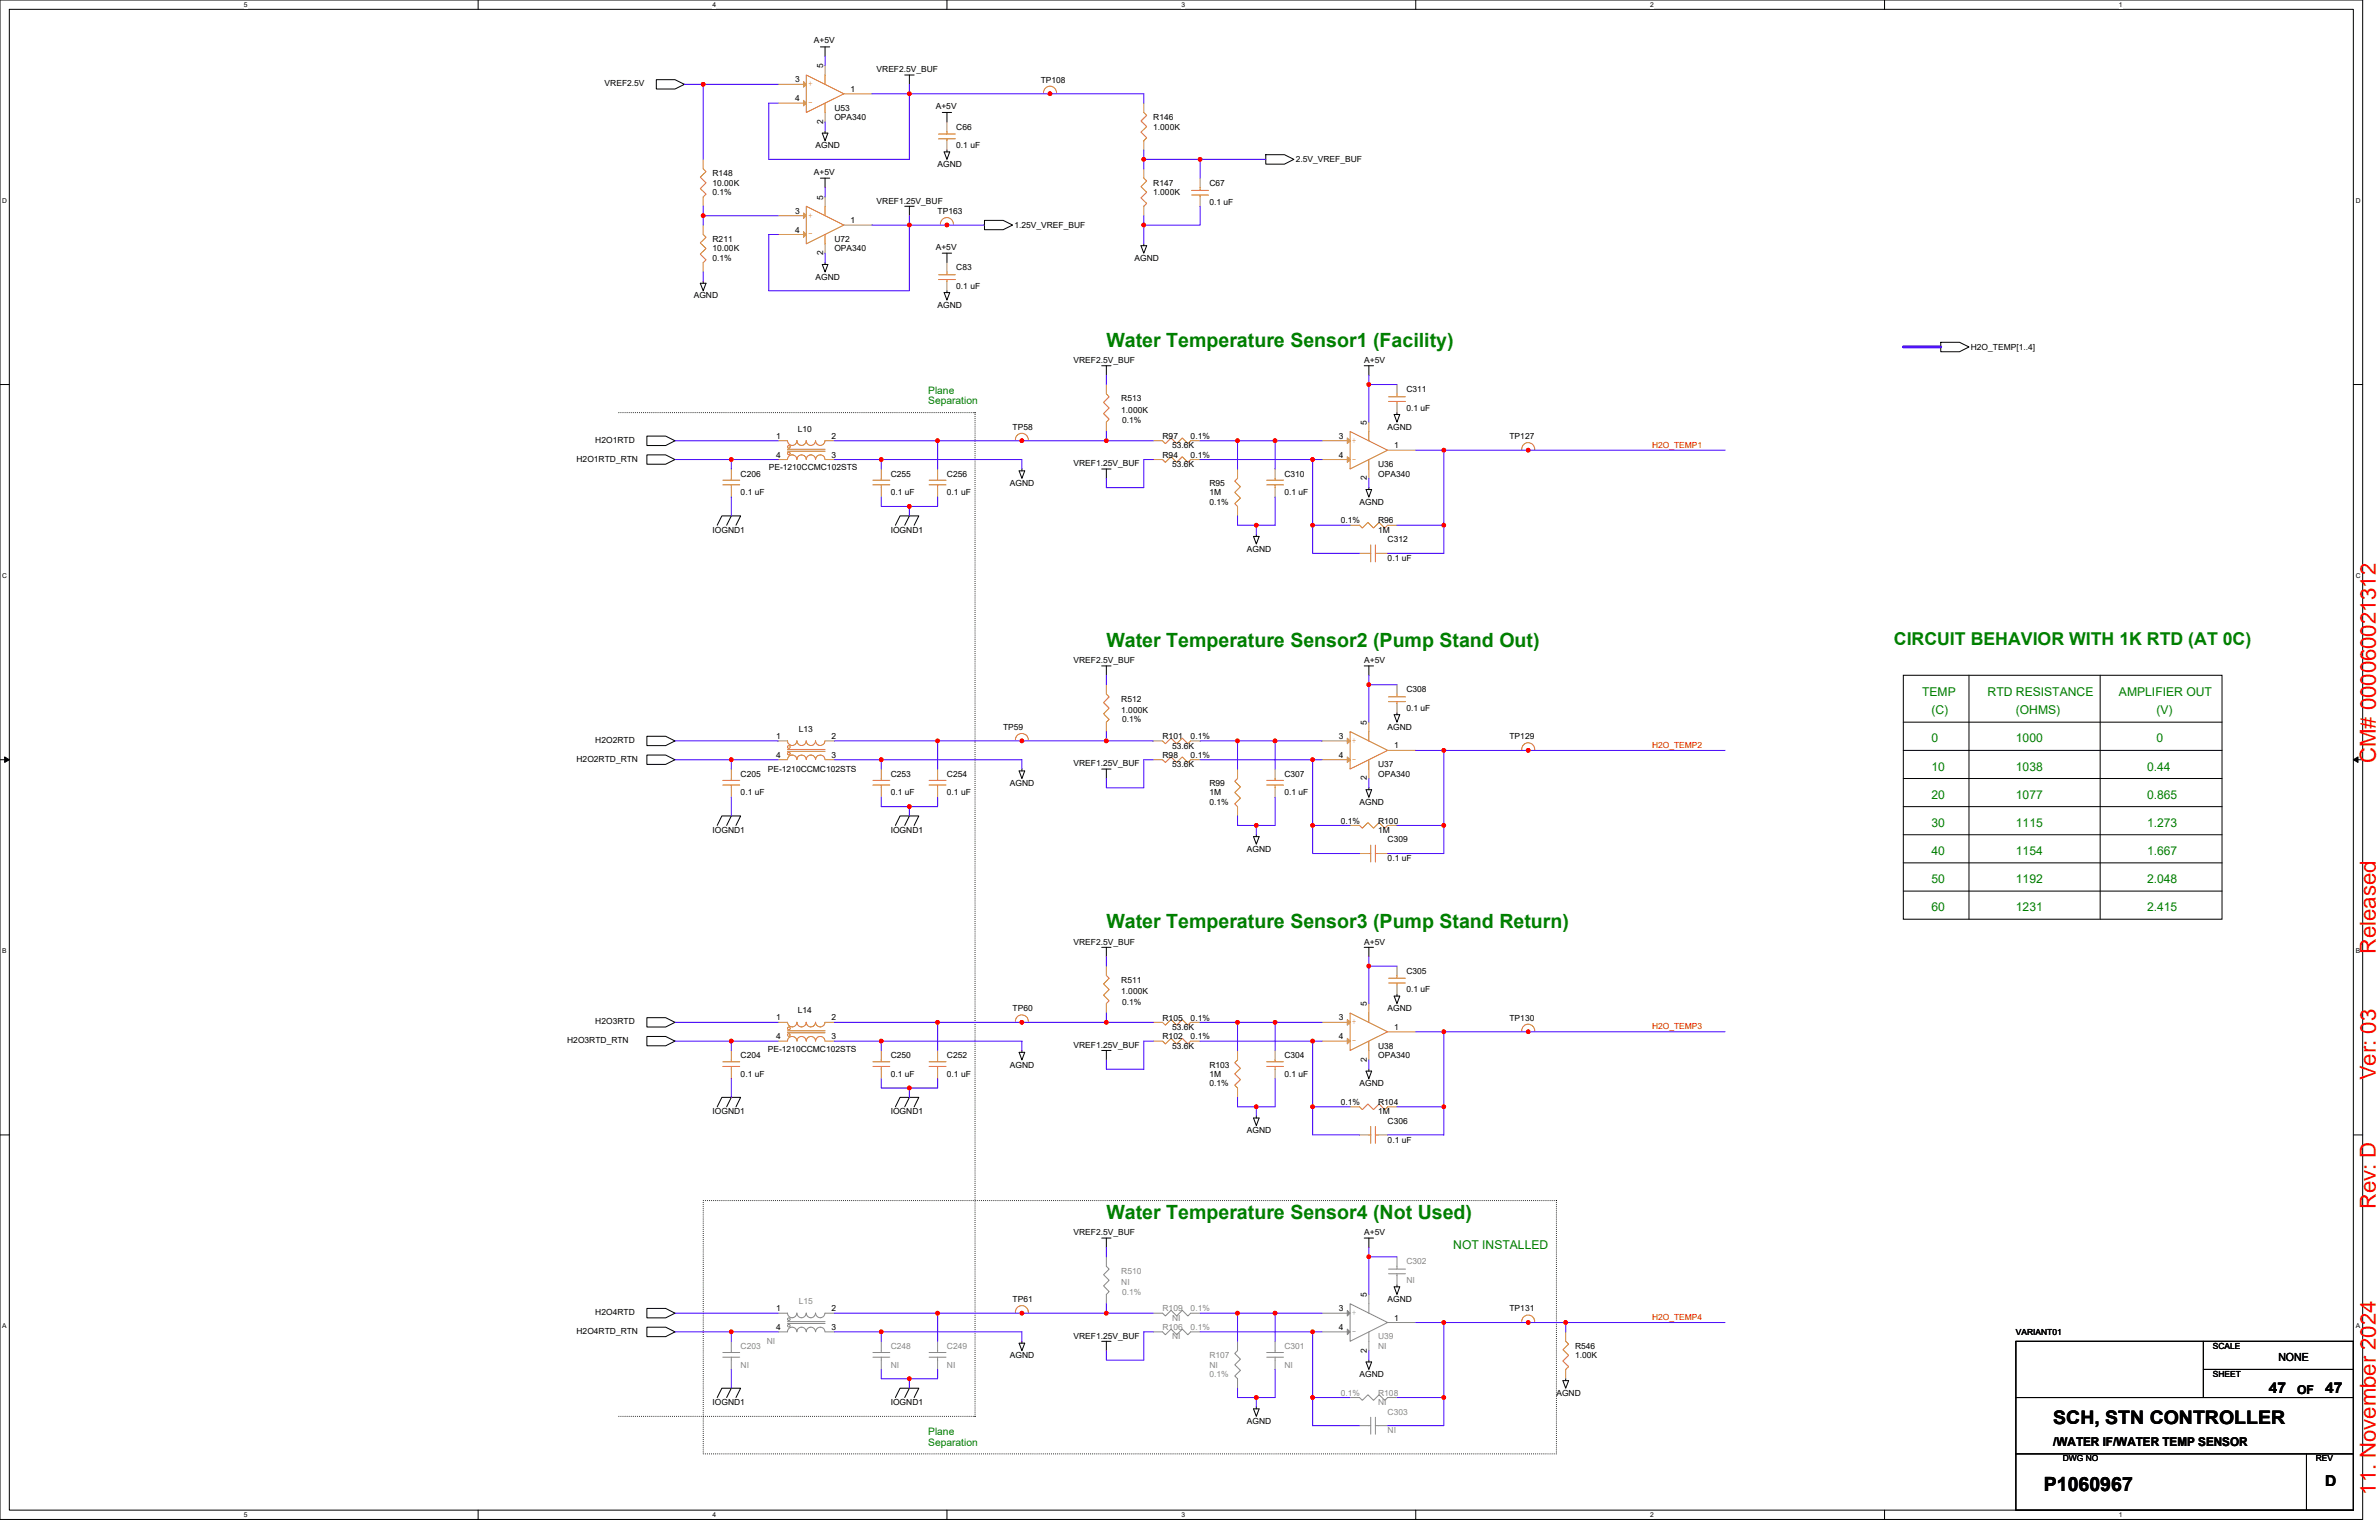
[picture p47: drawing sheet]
<svg xmlns="http://www.w3.org/2000/svg" width="432mm" height="279mm" viewBox="0 0 432 279" stroke-linecap="round" stroke-linejoin="round" font-family="sans-serif">
<defs><g id="words">
<g font-size="4" fill="#f00">
<text x="431.2" y="138.4" transform="rotate(-90 431.2 138.4)">CM# 000060021312</text>
<text x="431.2" y="173.1" transform="rotate(-90 431.2 173.1)">Released</text>
<text x="431.2" y="196" transform="rotate(-90 431.2 196)">Ver: 03</text>
<text x="431.2" y="219.3" transform="rotate(-90 431.2 219.3)">Rev: D</text>
<text x="431.2" y="271.2" transform="rotate(-90 431.2 271.2)">11. November 2024</text>
</g>
<g font-size="3.6" fill="#008000">
<text x="200.8" y="62.9">Water Temperature Sensor1 (Facility)</text>
<text x="200.8" y="117.3">Water Temperature Sensor2 (Pump Stand Out)</text>
<text x="200.8" y="168.4">Water Temperature Sensor3 (Pump Stand Return)</text>
<text x="200.8" y="221.1">Water Temperature Sensor4 (Not Used)</text>
</g>
<text font-size="3.6" x="371" y="270.5">P1060967</text>
<text font-size="3.4" x="372.7" y="258.4">SCH, STN CONTROLLER</text>
<text font-size="3.2" fill="#008000" x="343.7" y="117">CIRCUIT BEHAVIOR WITH 1K RTD (AT 0C)</text>
<g font-size="2.7">
<text x="411.8" y="252.7">47</text>
<text x="422" y="252.7">47</text>
<text x="422" y="269.7">D</text>
</g>
<g font-size="2.2" fill="#008000">
<text x="348.9" y="126.2">TEMP</text>
<text x="350.6" y="129.6">(C)</text>
<text x="360.8" y="126.2">RTD RESISTANCE</text>
<text x="365.9" y="129.6">(OHMS)</text>
<text x="384.6" y="126.2">AMPLIFIER OUT</text>
<text x="391.4" y="129.6">(V)</text>
<text x="350.6" y="134.7">0</text>
<text x="365.9" y="134.7">1000</text>
<text x="391.4" y="134.7">0</text>
<text x="350.6" y="139.8">10</text>
<text x="365.9" y="139.8">1038</text>
<text x="389.7" y="139.8">0.44</text>
<text x="350.6" y="144.9">20</text>
<text x="365.9" y="144.9">1077</text>
<text x="389.7" y="144.9">0.865</text>
<text x="350.6" y="150">30</text>
<text x="350.6" y="155.1">40</text>
<text x="365.9" y="150">1115</text>
<text x="365.9" y="155.1">1154</text>
<text x="389.7" y="150">1.273</text>
<text x="389.7" y="155.1">1.667</text>
<text x="350.6" y="160.2">50</text>
<text x="365.9" y="160.2">1192</text>
<text x="389.7" y="160.2">2.048</text>
<text x="350.6" y="165.3">60</text>
<text x="365.9" y="165.3">1231</text>
<text x="389.7" y="165.3">2.415</text>
<text x="263.8" y="226.6">NOT INSTALLED</text>
</g>
<g font-size="2.2">
<text x="416.9" y="252.9">OF</text>
<text x="372.7" y="262.4">/WATER IF/WATER TEMP SENSOR</text>
</g>
<text font-size="2" x="413.5" y="246.9">NONE</text>
<g font-size="1.9" fill="#008000">
<text x="168.5" y="71.4">Plane</text>
<text x="168.5" y="73.4">Separation</text>
<text x="168.5" y="260.3">Plane</text>
<text x="168.5" y="262.3">Separation</text>
</g>
<g font-size="1.5">
<text x="147.7" y="7.8">A+5V</text>
<text x="109.7" y="15.7">VREF2.5V</text>
<text x="144.3" y="14.9">3</text>
<text x="149.4" y="12.4" transform="rotate(-90 149.4 12.4)">5</text>
<text x="154.3" y="16.7">1</text>
<text x="159.1" y="13.1">VREF2.5V_BUF</text>
<text x="188.9" y="15">TP108</text>
<text x="144.3" y="18.4">4</text>
<text x="149.4" y="22.4" transform="rotate(-90 149.4 22.4)">2</text>
<text x="151.4" y="20.1">U53</text>
<text x="151.4" y="21.8">OPA340</text>
<text x="169.8" y="19.7">A+5V</text>
<text x="173.6" y="23.5">C66</text>
<text x="209.3" y="21.8">R146</text>
<text x="209.3" y="23.5">1.000K</text>
<text x="148" y="26.9">AGND</text>
<text x="173.6" y="26.9">0.1 uF</text>
<text x="235.2" y="29.4">2.5V_VREF_BUF</text>
<text x="129.3" y="32">R148</text>
<text x="129.3" y="33.7">10.00K</text>
<text x="129.3" y="35.4">0.1%</text>
<text x="147.7" y="31.7">A+5V</text>
<text x="170.2" y="30.3">AGND</text>
<text x="209.3" y="33.7">R147</text>
<text x="209.3" y="35.4">1.000K</text>
<text x="219.5" y="33.7">C67</text>
<text x="144.3" y="38.8">3</text>
<text x="149.4" y="36.2" transform="rotate(-90 149.4 36.2)">5</text>
<text x="154.3" y="40.5">1</text>
<text x="159.1" y="36.9">VREF1.25V_BUF</text>
<text x="170.2" y="38.8">TP163</text>
<text x="184.1" y="41.4">1.25V_VREF_BUF</text>
<text x="219.5" y="37.1">0.1 uF</text>
<text x="129.3" y="43.9">R211</text>
<text x="129.3" y="45.6">10.00K</text>
<text x="129.3" y="47.3">0.1%</text>
<text x="144.3" y="42.2">4</text>
<text x="149.4" y="46.3" transform="rotate(-90 149.4 46.3)">2</text>
<text x="151.4" y="43.9">U72</text>
<text x="151.4" y="45.6">OPA340</text>
<text x="169.8" y="45.3">A+5V</text>
<text x="205.9" y="47.3">AGND</text>
<text x="148" y="50.7">AGND</text>
<text x="173.6" y="49">C83</text>
<text x="173.6" y="52.4">0.1 uF</text>
<text x="125.9" y="54.1">AGND</text>
<text x="170.2" y="55.8">AGND</text>
<text x="194.8" y="65.9">VREF2.5V_BUF</text>
<text x="247.6" y="65.9">A+5V</text>
<text x="357.7" y="63.5">H2O_TEMP[1..4]</text>
<text x="255.3" y="71.1">C311</text>
<text x="183.8" y="78">TP58</text>
<text x="203.5" y="72.8">R513</text>
<text x="203.5" y="74.9">1.000K</text>
<text x="203.7" y="76.8">0.1%</text>
<text x="248.1" y="77.1" transform="rotate(-90 248.1 77.1)">5</text>
<text x="251.9" y="78">AGND</text>
<text x="255.3" y="74.5">0.1 uF</text>
<text x="104.6" y="83.7">H2O1RTD_RTN</text>
<text x="108.1" y="80.3">H2O1RTD</text>
<text x="140.9" y="79.6">1</text>
<text x="140.9" y="83">4</text>
<text x="144.8" y="78.5">L10</text>
<text x="150.9" y="79.6">2</text>
<text x="150.9" y="83">3</text>
<text x="211" y="83.1">R94</text>
<text x="211" y="79.7">R97</text>
<text x="212.7" y="81.3">53.6K</text>
<text x="216.1" y="83.1">0.1%</text>
<text x="216.1" y="79.7">0.1%</text>
<text x="243" y="79.6">3</text>
<text x="243" y="83">4</text>
<text x="253" y="81.3">1</text>
<text x="274" y="79.7">TP127</text>
<text x="134.4" y="86.5">C206</text>
<text x="134.4" y="89.9">0.1 uF</text>
<text x="139.5" y="85.3">PE-1210CCMC102STS</text>
<text x="161.7" y="86.5">C255</text>
<text x="161.7" y="89.9">0.1 uF</text>
<text x="171.9" y="86.5">C256</text>
<text x="171.9" y="89.9">0.1 uF</text>
<text x="183.3" y="88.2">AGND</text>
<text x="194.8" y="84.6">VREF1.25V_BUF</text>
<text x="212.7" y="84.8">53.6K</text>
<text x="219.5" y="88.2">R95</text>
<text x="219.5" y="89.9">1M</text>
<text x="233.1" y="86.5">C310</text>
<text x="233.1" y="89.9">0.1 uF</text>
<text x="248.1" y="87.1" transform="rotate(-90 248.1 87.1)">2</text>
<text x="250.1" y="84.8">U36</text>
<text x="250.1" y="86.5">OPA340</text>
<text x="219.5" y="91.6">0.1%</text>
<text x="243.4" y="95">0.1%</text>
<text x="246.8" y="91.6">AGND</text>
<text x="250.1" y="95">R96</text>
<text x="129.3" y="96.7">IOGND1</text>
<text x="161.7" y="96.7">IOGND1</text>
<text x="226.3" y="100.1">AGND</text>
<text x="250.1" y="96.7">1M</text>
<text x="251.9" y="98.4">C312</text>
<text x="251.9" y="101.8">0.1 uF</text>
<text x="194.8" y="120.3">VREF2.5V_BUF</text>
<text x="247.6" y="120.3">A+5V</text>
<text x="255.3" y="125.6">C308</text>
<text x="203.5" y="127.3">R512</text>
<text x="203.5" y="129.3">1.000K</text>
<text x="203.7" y="131">0.1%</text>
<text x="248.1" y="131.6" transform="rotate(-90 248.1 131.6)">5</text>
<text x="255.3" y="129">0.1 uF</text>
<text x="108.1" y="134.8">H2O2RTD</text>
<text x="140.9" y="134.1">1</text>
<text x="140.9" y="137.5">4</text>
<text x="145" y="132.7">L13</text>
<text x="150.9" y="134.1">2</text>
<text x="150.9" y="137.5">3</text>
<text x="182.1" y="132.4">TP59</text>
<text x="211" y="134.1">R101</text>
<text x="211" y="137.5">R98</text>
<text x="212.7" y="135.8">53.6K</text>
<text x="216.1" y="134.1">0.1%</text>
<text x="216.1" y="137.5">0.1%</text>
<text x="243" y="134.1">3</text>
<text x="243" y="137.5">4</text>
<text x="251.9" y="132.4">AGND</text>
<text x="253" y="135.8">1</text>
<text x="274" y="134.1">TP129</text>
<text x="104.6" y="138.2">H2O2RTD_RTN</text>
<text x="134.4" y="140.9">C205</text>
<text x="139.4" y="140.1">PE-1210CCMC102STS</text>
<text x="161.7" y="140.9">C253</text>
<text x="171.9" y="140.9">C254</text>
<text x="183.3" y="142.6">AGND</text>
<text x="194.8" y="139">VREF1.25V_BUF</text>
<text x="212.7" y="139.2">53.6K</text>
<text x="219.5" y="142.6">R99</text>
<text x="233.1" y="140.9">C307</text>
<text x="248.1" y="141.6" transform="rotate(-90 248.1 141.6)">2</text>
<text x="250.1" y="139.2">U37</text>
<text x="250.1" y="140.9">OPA340</text>
<text x="134.4" y="144.3">0.1 uF</text>
<text x="161.7" y="144.3">0.1 uF</text>
<text x="171.9" y="144.3">0.1 uF</text>
<text x="219.5" y="144.3">1M</text>
<text x="219.5" y="146">0.1%</text>
<text x="233.1" y="144.3">0.1 uF</text>
<text x="243.4" y="149.4">0.1%</text>
<text x="246.8" y="146">AGND</text>
<text x="250.1" y="149.4">R100</text>
<text x="129.3" y="151.1">IOGND1</text>
<text x="161.7" y="151.1">IOGND1</text>
<text x="226.3" y="154.5">AGND</text>
<text x="250.1" y="151.1">1M</text>
<text x="251.9" y="152.8">C309</text>
<text x="251.9" y="156.2">0.1 uF</text>
<text x="194.8" y="171.4">VREF2.5V_BUF</text>
<text x="247.6" y="171.4">A+5V</text>
<text x="203.5" y="178.4">R511</text>
<text x="255.3" y="176.7">C305</text>
<text x="108.1" y="185.8">H2O3RTD</text>
<text x="140.9" y="185.1">1</text>
<text x="144.8" y="183.8">L14</text>
<text x="150.9" y="185.1">2</text>
<text x="183.8" y="183.5">TP60</text>
<text x="203.5" y="180.4">1.000K</text>
<text x="203.7" y="182.3">0.1%</text>
<text x="211" y="185.2">R105</text>
<text x="216.1" y="185.2">0.1%</text>
<text x="243" y="185.1">3</text>
<text x="248.1" y="182.6" transform="rotate(-90 248.1 182.6)">5</text>
<text x="251.9" y="183.5">AGND</text>
<text x="255.3" y="180.1">0.1 uF</text>
<text x="274" y="185.2">TP130</text>
<text x="103" y="189.3">H2O3RTD_RTN</text>
<text x="134.4" y="192">C204</text>
<text x="139.4" y="190.9">PE-1210CCMC102STS</text>
<text x="140.9" y="188.5">4</text>
<text x="150.9" y="188.5">3</text>
<text x="161.7" y="192">C250</text>
<text x="171.9" y="192">C252</text>
<text x="194.8" y="190.1">VREF1.25V_BUF</text>
<text x="211" y="188.6">R102</text>
<text x="212.7" y="190.3">53.6K</text>
<text x="212.7" y="186.9">53.6K</text>
<text x="216.1" y="188.6">0.1%</text>
<text x="233.1" y="192">C304</text>
<text x="243" y="188.5">4</text>
<text x="250.1" y="190.3">U38</text>
<text x="250.1" y="192">OPA340</text>
<text x="253" y="186.8">1</text>
<text x="134.4" y="195.4">0.1 uF</text>
<text x="161.7" y="195.4">0.1 uF</text>
<text x="171.9" y="195.4">0.1 uF</text>
<text x="183.3" y="193.7">AGND</text>
<text x="219.5" y="193.7">R103</text>
<text x="219.5" y="195.4">1M</text>
<text x="219.5" y="197.1">0.1%</text>
<text x="233.1" y="195.4">0.1 uF</text>
<text x="246.8" y="197.1">AGND</text>
<text x="248.1" y="192.6" transform="rotate(-90 248.1 192.6)">2</text>
<text x="129.3" y="202.2">IOGND1</text>
<text x="161.7" y="202.2">IOGND1</text>
<text x="243.4" y="200.5">0.1%</text>
<text x="250.1" y="200.5">R104</text>
<text x="250.1" y="202.2">1M</text>
<text x="251.9" y="203.9">C306</text>
<text x="226.3" y="205.6">AGND</text>
<text x="251.9" y="207.3">0.1 uF</text>
<text x="194.8" y="224.1">VREF2.5V_BUF</text>
<text x="247.6" y="224.1">A+5V</text>
<text x="108.1" y="238.6">H2O4RTD</text>
<text x="140.9" y="237.9">1</text>
<text x="150.9" y="237.9">2</text>
<text x="183.8" y="236.2">TP61</text>
<text x="243" y="237.9">3</text>
<text x="248.1" y="235.4" transform="rotate(-90 248.1 235.4)">5</text>
<text x="251.9" y="236.2">AGND</text>
<text x="253" y="239.6">1</text>
<text x="274" y="237.9">TP131</text>
<text x="104.6" y="242">H2O4RTD_RTN</text>
<text x="140.9" y="241.3">4</text>
<text x="150.9" y="241.3">3</text>
<text x="194.8" y="242.8">VREF1.25V_BUF</text>
<text x="243" y="241.3">4</text>
<text x="248.1" y="245.4" transform="rotate(-90 248.1 245.4)">2</text>
<text x="285.9" y="244.7">R546</text>
<text x="365.9" y="242.2">VARIANT01</text>
<text x="401.6" y="244.7">SCALE</text>
<text x="183.3" y="246.4">AGND</text>
<text x="246.8" y="249.8">AGND</text>
<text x="285.9" y="246.4">1.00K</text>
<text x="401.6" y="249.8">SHEET</text>
<text x="129.3" y="254.9">IOGND1</text>
<text x="161.7" y="254.9">IOGND1</text>
<text x="282.5" y="253.2">AGND</text>
<text x="226.3" y="258.3">AGND</text>
<text x="374.4" y="265.2">DWG NO</text>
<text x="420.3" y="265.2">REV</text>
</g>
<g font-size="1.5" fill="#cc8006">
<text x="146.7" y="15.7">+</text>
<text x="146.7" y="19.1">-</text>
<text x="146.7" y="39.5">+</text>
<text x="146.7" y="42.9">-</text>
<text x="245.4" y="83.7">-</text>
<text x="245.4" y="80.3">+</text>
<text x="245.4" y="134.8">+</text>
<text x="245.4" y="138.2">-</text>
<text x="245.4" y="185.8">+</text>
<text x="245.4" y="189.3">-</text>
</g>
<g font-size="1.5" fill="#f00">
<text x="299.8" y="81.2">H2O_TEMP1</text>
<text x="299.8" y="135.7">H2O_TEMP2</text>
<text x="299.8" y="186.8">H2O_TEMP3</text>
<text x="299.8" y="239.5">H2O_TEMP4</text>
</g>
<g font-size="1.5" fill="#878787">
<text x="203.5" y="231.1">R510</text>
<text x="203.5" y="233.2">NI</text>
<text x="255.3" y="229.4">C302</text>
<text x="255.3" y="232.8">NI</text>
<text x="145" y="236.6">L15</text>
<text x="203.7" y="235">0.1%</text>
<text x="211" y="237.9">R109</text>
<text x="212.7" y="239.6">NI</text>
<text x="216.1" y="237.9">0.1%</text>
<text x="245.4" y="238.6">+</text>
<text x="134.4" y="244.7">C203</text>
<text x="139.2" y="243.9">NI</text>
<text x="161.7" y="244.7">C248</text>
<text x="171.9" y="244.7">C249</text>
<text x="211" y="241.3">R106</text>
<text x="212.7" y="243">NI</text>
<text x="216.1" y="241.3">0.1%</text>
<text x="233.1" y="244.7">C301</text>
<text x="245.4" y="242">-</text>
<text x="250.1" y="243">U39</text>
<text x="250.1" y="244.7">NI</text>
<text x="134.4" y="248.1">NI</text>
<text x="161.7" y="248.1">NI</text>
<text x="171.9" y="248.1">NI</text>
<text x="219.5" y="246.4">R107</text>
<text x="219.5" y="248.1">NI</text>
<text x="219.5" y="249.8">0.1%</text>
<text x="233.1" y="248.1">NI</text>
<text x="243.4" y="253.2">0.1%</text>
<text x="250.1" y="253.2">R108</text>
<text x="250.1" y="254.9">NI</text>
<text x="251.9" y="256.6">C303</text>
<text x="251.9" y="260">NI</text>
</g>
<g font-size="1.2">
<text x="44.2" y="1.2">5</text>
<text x="129.3" y="1.2">4</text>
<text x="214.4" y="1.2">3</text>
<text x="299.5" y="1.2">2</text>
<text x="384.6" y="1.2">1</text>
<text x=".4" y="36.8">D</text>
<text x="427.6" y="36.8">D</text>
<text x=".4" y="104.9">C</text>
<text x="427.6" y="104.9">C</text>
<text x=".4" y="173">B</text>
<text x="427.6" y="173">B</text>
<text x=".4" y="241">A</text>
<text x="427.6" y="241">A</text>
<text x="44.2" y="275.2">5</text>
<text x="129.3" y="275.2">4</text>
<text x="214.4" y="275.2">3</text>
<text x="299.5" y="275.2">2</text>
<text x="384.6" y="275.2">1</text>
</g>
</g></defs>
<path d="M0 0h428.8v275.7h-428.8zM1.7 1.7h425.4v272.3h-425.4z" fill="none" stroke="#000" stroke-width=".18"/>
<g fill="#fff">
<path d="M44.2 .2h.7v1.3h-.7z"/>
<path d="M44.2 274.2h.7v1.3h-.7z"/>
</g>
<path d="M86.8 0v1.7M86.8 274v1.7" fill="none" stroke="#000" stroke-width=".18"/>
<g fill="#fff">
<path d="M129.3 .2h.7v1.3h-.7z"/>
<path d="M129.3 274.2h.7v1.3h-.7z"/>
</g>
<path d="M171.9 0v1.7M171.9 274v1.7" fill="none" stroke="#000" stroke-width=".18"/>
<g fill="#fff">
<path d="M214.4 .2h.7v1.3h-.7z"/>
<path d="M214.4 274.2h.7v1.3h-.7z"/>
</g>
<path d="M257 0v1.7M257 274v1.7" fill="none" stroke="#000" stroke-width=".18"/>
<g fill="#fff">
<path d="M299.5 .2h.7v1.3h-.7z"/>
<path d="M299.5 274.2h.7v1.3h-.7z"/>
</g>
<path d="M342.1 0v1.7M342.1 274v1.7" fill="none" stroke="#000" stroke-width=".18"/>
<g fill="#fff">
<path d="M384.6 .2h.7v1.3h-.7z"/>
<path d="M384.6 274.2h.7v1.3h-.7z"/>
<path d="M.4 35.7h.9v1.4h-.9z"/>
<path d="M427.6 35.7h.8v1.4h-.8z"/>
<path d="M.4 103.8h.9v1.3h-.9z"/>
<path d="M427.6 103.8h.8v1.3h-.8z"/>
</g>
<path d="M0 69.8h1.7M427.1 69.8h1.7" fill="none" stroke="#000" stroke-width=".18"/>
<g fill="#fff">
<path d="M.4 171.9h.8v1.3h-.8z"/>
<path d="M427.6 171.9h.7v1.3h-.7z"/>
</g>
<path d="M0 137.8h1.7M427.1 137.8h1.7" fill="none" stroke="#000" stroke-width=".18"/>
<path d="M.8 137.3l.9 .5-.9 .5zM427.1 137.8l.9-.5v1z" fill="#000" stroke="#000" stroke-width=".18"/>
<g fill="#fff">
<path d="M.4 239.9h.8v1.4h-.8z"/>
<path d="M427.6 239.9h.7v1.4h-.7z"/>
</g>
<g fill="none" stroke="#000" stroke-width=".18">
<path d="M119.1 14.5h3.4l1.7 .8-1.7 .9h-3.4zM148.9 8.5h1.7M149.8 8.5v1.7M164.2 13.6h1.7M165.1 13.6v1.7M148.9 32.3h1.7M149.2 24.2h1.1l-.5 1.3zM149.8 23.8v.4M149.8 32.3v1.7M164.2 37.4h1.7M165.1 37.4v1.7M171 20.4h1.7"/>
<path d="M171.4 27.6h1l-.5 1.3zM171.9 27.2v.4M171.9 20.4v1.7M178.7 40h3.4l1.7 .8-1.7 .9h-3.4zM229.7 28.1h3.4l1.7 .8-1.7 .9h-3.4zM127.1 51.4h1l-.5 1.3zM127.6 51.1v.3M149.2 48h1.1l-.5 1.3zM149.8 47.6v.4M171 45.9h1.7M171.4 53.1h1l-.5 1.3zM171.9 52.7v.4"/>
<path d="M171.9 45.9v1.7M207.1 44.6h1l-.5 1.3zM207.6 44.2v.4M117.4 79.1h3.4l1.7 .9-1.7 .8h-3.4zM200 66.4h1.7M200.8 66.4v1.7M247.6 66.4h1.7M248.5 66.4v1.7M253 75.2h1.1l-.5 1.4zM253.6 74.9v.3M352.3 62.1h3.4l1.7 .8-1.7 .9h-3.4zM117.4 82.5h3.4l1.7 .9-1.7 .8h-3.4z"/>
<path d="M130.2 95.3l.8-1.7h3.4l-.8 1.7M132.7 93.6l-.8 1.7M162.5 95.3l.9-1.7h3.4l-.9 1.7M165.1 93.6l-.9 1.7M185 85.4h1l-.5 1.4zM185.5 85.1v.3M200 85.1h1.7M200.8 85.1v1.7M227.5 97.3h1l-.5 1.4zM228 97v.3M247.9 88.8h1.1l-.5 1.4zM248.5 88.5v.3"/>
<path d="M117.4 133.6h3.4l1.7 .8-1.7 .9h-3.4zM117.4 137h3.4l1.7 .8-1.7 .9h-3.4zM185 139.9h1l-.5 1.3zM185.5 139.5v.4M200 120.8h1.7M200 139.5h1.7M200.8 120.8v1.7M200.8 139.5v1.7M247.6 120.8h1.7M248.5 120.8v1.7M253 129.7h1.1l-.5 1.3zM253.6 129.3v.4"/>
<path d="M345.5 122.5h57.8v44.3h-57.8zM345.5 131h57.8M345.5 136.1h57.8M357.4 122.5v44.3M381.2 122.5v44.3M130.2 149.8l.8-1.8h3.4l-.8 1.8M132.7 148l-.8 1.8M162.5 149.8l.9-1.8h3.4l-.9 1.8M165.1 148l-.9 1.8M227.5 151.8h1l-.5 1.4zM228 151.4v.4M247.9 143.3h1.1l-.5 1.4z"/>
<path d="M248.5 142.9v.4M345.5 141.2h57.8M345.5 146.3h57.8M345.5 151.4h57.8M345.5 156.5h57.8M200 171.9h1.7M200.8 171.9v1.7M247.6 171.9h1.7M248.5 171.9v1.7M345.5 161.7h57.8M117.4 184.6h3.4l1.7 .9-1.7 .8h-3.4zM117.4 188h3.4l1.7 .9-1.7 .8h-3.4z"/>
<path d="M132.7 199.1l-.8 1.7M165.1 199.1l-.9 1.7M185 190.9h1l-.5 1.4zM185.5 190.6v.3M200 190.6h1.7M200.8 190.6v1.7M247.9 194.3h1.1l-.5 1.4zM248.5 194v.3M253 180.7h1.1l-.5 1.4zM253.6 180.4v.3M0 205.9h1.7M130.2 200.8l.8-1.7h3.4l-.8 1.7"/>
<path d="M162.5 200.8l.9-1.7h3.4l-.9 1.7M227.5 202.8h1l-.5 1.4zM228 202.5v.3M427.1 205.9h1.7M117.4 237.4h3.4l1.7 .9-1.7 .8h-3.4zM200 224.6h1.7M200.8 224.6v1.7M247.6 224.6h1.7M248.5 224.6v1.7M253 233.5h1.1l-.5 1.3zM253.6 233.1v.4M117.4 240.8h3.4l1.7 .8-1.7 .9h-3.4z"/>
<path d="M130.2 253.6l.8-1.7h3.4l-.8 1.7M132.7 251.9l-.8 1.7M162.5 253.6l.9-1.7h3.4l-.9 1.7M165.1 251.9l-.9 1.7M185 243.7h1l-.5 1.3zM185.5 243.4v.3M200 243.4h1.7M200.8 243.4v1.6M227.5 255.6h1l-.5 1.4zM228 255.3v.3M247.9 247.1h1.1l-.5 1.4zM248.5 246.8v.3"/>
<path d="M283.7 250.5h1l-.5 1.4zM284.2 250.1v.4M365.9 253.6h61.2M365.9 243.4h61.2v30.6h-61.2zM399.9 243.4v10.2M399.9 248.5h27.2M365.9 263.8h61.2M418.6 263.8v10.2"/>
</g>
<path d="M112.3 74.9h64.7M177 74.9h.1M127.6 217.8h154.9v46h-154.9zM112.3 257h64.7M177 257h.1M177 257v-182.1" fill="none" stroke="#000" stroke-width=".18" stroke-dasharray="0 .3"/>
<g fill="none" stroke="#cc8006" stroke-width=".18">
<path d="M127.6 30.6l.5 .5-1 1.1 1 1-1 1 1 1-.5 .5M146.3 37.4l6.9 3.4-6.9 3.4zM149.8 37.4v1.7M216.3 34.5h3.1M216.3 35.4h3.1M217.8 35.4v.3M217.8 34v.5M149.8 42.5v1.7M142.9 79.9a.85 .85 0 0 0 .9 .9 .85 .85 0 0 0 .8-.9M144.7 79.9a.85 .85 0 0 0 .8 .9 .85 .85 0 0 0 .8-.9 .85 .85 0 0 0 .9 .9 .85 .85 0 0 0 .8-.9 .85 .85 0 0 0 .9 .9 .85 .85 0 0 0 .8-.9M184.3 79.8a1.17 1.17 0 0 1 1.2-1.2 1.17 1.17 0 0 1 1.1 1.2M245 78.3l6.9 3.4-6.9 3.4z"/>
<path d="M248.5 78.3v1.7M142.9 81.9h6.9M142.9 81.5h6.9M144.6 83.4a.85 .85 0 0 0-.8-.9 .85 .85 0 0 0-.9 .9M149.7 83.4a.85 .85 0 0 0-.8-.9 .85 .85 0 0 0-.9 .9 .85 .85 0 0 0-.8-.9 .85 .85 0 0 0-.9 .9 .85 .85 0 0 0-.8-.9 .85 .85 0 0 0-.8 .9M158.4 88h3.1M158.4 87.1h3.1M160 86.8v.3M160 88v.5M229.9 88h3.1M229.9 87.1h3.1M231.4 86.8v.3"/>
<path d="M231.4 88v.5M246.8 95.3l.5 .5 1-1 1 1 1-1 1.1 1 .5-.5M248.5 83.4v1.7M248.8 98.9v3M249.6 98.9v3M248.5 100.4h.3M249.6 100.4h.5M142.9 136.3h6.9M142.9 136h6.9M143 135.3h.3v.4h-.3zM144.6 134.4a.85 .85 0 0 1-.8 .9 .85 .85 0 0 1-.9-.9M144.6 137.8a.85 .85 0 0 0-.8-.8 .85 .85 0 0 0-.9 .8"/>
<path d="M149.7 137.8a.85 .85 0 0 0-.8-.8 .85 .85 0 0 0-.9 .8 .85 .85 0 0 0-.8-.8 .85 .85 0 0 0-.9 .8 .85 .85 0 0 0-.8-.8 .85 .85 0 0 0-.8 .8M149.7 134.4a.85 .85 0 0 1-.8 .9 .85 .85 0 0 1-.9-.9 .85 .85 0 0 1-.8 .9 .85 .85 0 0 1-.9-.9 .85 .85 0 0 1-.8 .9 .85 .85 0 0 1-.8-.9M200.8 125.9l.5 .5-1 1.1 1 1-1 1 1 1-.5 .5M245 132.7l6.9 3.4-6.9 3.4zM248.5 132.7v1.7M248.5 137.8v1.7M252 126.4h3.1M252 127.3h3.1M253.6 127.3v.3M253.6 125.9v.5M276.2 136a1.17 1.17 0 0 1 1.2-1.2 1.17 1.17 0 0 1 1.2 1.2M131.2 142.4h3.1"/>
<path d="M131.2 141.6h3.1M132.7 141.2v.4M132.7 142.4v.5M158.4 142.4h3.1M158.4 141.6h3.1M160 141.2v.4M160 142.4v.5M168.6 142.4h3.1M168.6 141.6h3.1M170.2 141.2v.4M170.2 142.4v.5M224.6 141.2l-.5 .6 1 1-1 1 1 1-1 1 .5 .5"/>
<path d="M246.8 149.8l.5 .5 1-1.1 1 1.1 1-1.1 1.1 1.1 .5-.5M248.5 154.9h.3M248.8 153.3v3.1M249.6 153.3v3.1M249.6 154.9h.5M200.8 177l.5 .5-1 1 1 1-1 1.1 1 1-.5 .5M252 177.5h3.1M252 178.4h3.1M253.6 178.4v.3M253.6 177v.5M131.2 193.5h3.1M131.2 192.6h3.1"/>
<path d="M132.7 192.3v.3M132.7 193.5v.5M142.9 188.9a.85 .85 0 0 1 .9-.9 .85 .85 0 0 1 .8 .9M142.9 187.4h6.9M142.9 185.5a.85 .85 0 0 0 .9 .8 .85 .85 0 0 0 .8-.8M142.9 187h6.9M143 186.4h.3v.4h-.3zM144.7 188.9a.85 .85 0 0 1 .8-.9 .85 .85 0 0 1 .8 .9 .85 .85 0 0 1 .9-.9 .85 .85 0 0 1 .8 .9 .85 .85 0 0 1 .9-.9 .85 .85 0 0 1 .8 .9M144.7 185.5a.85 .85 0 0 0 .8 .8 .85 .85 0 0 0 .8-.8 .85 .85 0 0 0 .9 .8 .85 .85 0 0 0 .8-.8 .85 .85 0 0 0 .9 .8 .85 .85 0 0 0 .8-.8M168.6 193.5h3.1M168.6 192.6h3.1M170.2 192.3v.3"/>
<path d="M170.2 193.5v.5M184.3 185.3a1.17 1.17 0 0 1 1.2-1.2 1.17 1.17 0 0 1 1.1 1.2M211 188.9l.5 .5 1.1-1 1 1 1-1 1 1 .5-.5M211 185.5l.5 .5 1.1-1 1 1 1-1 1 1 .5-.5M224.6 192.3l-.5 .5 1 1-1 1 1 1.1-1 1 .5 .5M276.2 187a1.17 1.17 0 0 1 1.2-1.2 1.17 1.17 0 0 1 1.2 1.2M284.2 243.4l.5 .5-1 1 1 1-1 1 1 1-.5 .6"/>
<circle cx="143.2" cy="82.3" r=".24"/>
<circle cx="143.2" cy="81.1" r=".24"/>
<circle cx="143.2" cy="136.7" r=".24"/>
<circle cx="143.2" cy="187.8" r=".24"/>
</g>
<g fill="none" stroke="#a84" stroke-width=".18">
<path d="M127.6 28.9v1.7M127.6 35.7v1.7M141.2 39.1h5.1M149.8 35.7v1.7M217.8 35.7v1.7M217.8 32.3v1.7M141.2 42.5h5.1M149.8 44.2v1.7M153.2 40.8h5.1M141.2 80h1.7M149.8 80h1.6M185.5 80h.1"/>
<path d="M239.9 80h5.1M248.5 76.6v1.7M141.2 83.4h1.7M149.8 83.4h1.6M160 85.1v1.7M160 88.5v1.7M231.4 85.1v1.7M231.4 88.5v1.7M239.9 83.4h5.1M245 95.3h1.8M248.5 85.1v1.7M251.9 81.7h5.1"/>
<path d="M251.9 95.3h1.7M246.8 100.4h1.7M250.1 100.4h1.8M132.7 139.5v1.7M141.2 134.4h1.7M141.2 137.8h1.7M149.8 134.4h1.6M149.8 137.8h1.6M160 139.5v1.7M170.2 139.5v1.7M200.8 124.2v1.7M200.8 131v1.7"/>
<path d="M224.6 139.5v1.7M239.9 134.4h5.1M239.9 137.8h5.1M248.5 139.5v1.7M248.5 131v1.7M251.9 136.1h5.1M253.6 127.6v1.7M253.6 124.2v1.7M277.4 136.1h.1M132.7 142.9v1.8M160 142.9v1.8M170.2 142.9v1.8"/>
<path d="M224.6 146.3v1.7M245 149.8h1.8M246.8 154.9h1.7M250.1 154.9h1.8M251.9 149.8h1.7M200.8 175.3v1.7M253.6 178.7v1.7M253.6 175.3v1.7M132.7 190.6v1.7M132.7 194v1.7M141.2 185.5h1.7M141.2 188.9h1.7"/>
<path d="M149.8 185.5h1.6M149.8 188.9h1.6M170.2 190.6v1.7M170.2 194v1.7M185.5 185.5h.1M200.8 182.1v1.7M209.3 188.9h1.7M209.3 185.5h1.7M216.1 188.9h1.7M216.1 185.5h1.7M224.6 190.6v1.7M224.6 197.4v1.7"/>
<path d="M277.4 187.2h.1M284.2 241.6v1.8M284.2 248.5v1.6"/>
</g>
<g fill="#a84" stroke="#a84" stroke-width=".18">
<path d="M244.5 133.9l.5 .5-.5 .5z"/>
<path d="M244.5 137.3l.5 .5-.5 .5z"/>
<path d="M145.8 38.6l.5 .5-.5 .5z"/>
<path d="M145.8 42l.5 .5-.5 .6z"/>
<path d="M244.5 79.5l.5 .5-.5 .5z"/>
<path d="M244.5 82.9l.5 .5-.5 .5z"/>
</g>
<g fill="none" stroke="#878787" stroke-width=".18">
<path d="M141.2 238.3h1.7M142.9 238.2a.85 .85 0 0 0 .9 .9 .85 .85 0 0 0 .8-.9M142.9 239.8h6.9M144.7 238.2a.85 .85 0 0 0 .8 .9 .85 .85 0 0 0 .8-.9 .85 .85 0 0 0 .9 .9 .85 .85 0 0 0 .8-.9 .85 .85 0 0 0 .9 .9 .85 .85 0 0 0 .8-.9M149.8 238.3h1.6M245 236.5l6.9 3.4-6.9 3.5zM248.5 236.5v1.8M251.9 239.9h5.1M142.9 240.1h6.9M144.6 241.6a.85 .85 0 0 0-.8-.8 .85 .85 0 0 0-.9 .8h-1.7M144.7 241.6a.85 .85 0 0 1 .8-.8 .85 .85 0 0 1 .8 .8 .85 .85 0 0 1 .9-.8 .85 .85 0 0 1 .8 .8 .85 .85 0 0 1 .9-.8 .85 .85 0 0 1 .8 .8h1.7M158.4 246.2h3.1"/>
<path d="M158.4 245.4h3.1M160 243.4v2M160 246.2v2.3M224.6 243.4v1.6l-.5 .6 1 1-1 1 1 1-1 1 .5 .5v1.8M245 253.6h1.8l.5 .5 1-1.1 1 1.1 1-1.1 1.1 1.1 .5-.5h1.7M246.8 258.7h2M248.5 241.6v3.4M248.8 257.1v3.1M249.6 257.1v3.1M249.6 258.7h2.3"/>
<circle cx="143.2" cy="239.3" r=".24"/>
<circle cx="143.2" cy="240.5" r=".24"/>
</g>
<path d="M244.5 237.7l.5 .6-.5 .5z" fill="#a84" stroke="#878787" stroke-width=".18"/>
<path d="M239.9 238.3h5.1" fill="none" stroke="#878787" stroke-width=".18"/>
<path d="M244.5 241.1l.5 .5-.5 .5z" fill="#a84" stroke="#878787" stroke-width=".18"/>
<g fill="none" stroke="#878787" stroke-width=".18">
<path d="M200.8 228v1.7l.5 .6-1 1 1 1-1 1 1 1-.5 .5v1.7M209.3 238.3h1.7l.5 .5 1.1-1.1 1 1.1 1-1.1 1 1.1 .5-.5h1.7M248.5 234.8v1.7M252 230.3h3.1M252 231.1h3.1M253.6 231.1v2M253.6 228v2.3M131.2 246.2h3.1M131.2 245.4h3.1M132.7 243.4v2M132.7 246.2v2.3M168.6 246.2h3.1"/>
<path d="M168.6 245.4h3.1M170.2 243.4v2M170.2 246.2v2.3M209.3 241.6h1.7l.5 .6 1.1-1.1 1 1.1 1-1.1 1 1.1 .5-.6h1.7M229.9 246.2h3.1M229.9 245.4h3.1M231.4 243.4v2M231.4 246.2v2.3M239.9 241.6h5.1"/>
</g>
<g fill="none" stroke="#cc8006" stroke-width=".18">
<path d="M146.3 13.6l6.9 3.4-6.9 3.4zM149.8 13.6v1.7M149.8 18.7v1.7M189.4 16.8a1.19 1.19 0 0 1 1.2-1.2 1.19 1.19 0 0 1 1.2 1.2M170.3 24.3h3.1M170.3 25.2h3.1M171.9 25.2v.3M171.9 23.8v.5M207.6 32.3l.5 .5-1 1.1 1 1-1 1 1 1-.5 .5M207.6 20.4l.5 .5-1 1 1 1.1-1 1 1 1-.5 .5M127.6 42.5l.5 .6-1 1 1 1-1 1 1 1-.5 .5M170.3 49.8h3.1"/>
<path d="M170.3 50.7h3.1M170.7 40.6a1.17 1.17 0 0 1 1.2-1.1 1.17 1.17 0 0 1 1.1 1.1M171.9 50.7v.4M171.9 49.3v.5M200.8 71.5l.5 .5-1 1 1 1-1 1 1 1.1-.5 .5M211 80l.5 .5 1.1-1 1 1 1-1 1 1 .5-.5M252 72h3.1M252 72.8h3.1M253.6 72.8v.4M253.6 71.5v.5M131.2 88h3.1M131.2 87.1h3.1"/>
<path d="M132.7 86.8v.3M132.7 88v.5M168.6 88h3.1M168.6 87.1h3.1M170.2 86.8v.3M170.2 88v.5M211 83.4l.5 .5 1.1-1 1 1 1-1 1 1 .5-.5M224.6 86.8l-.5 .5 1 1-1 1 1 1.1-1 1 .5 .5M276.2 81.5a1.17 1.17 0 0 1 1.2-1.2 1.17 1.17 0 0 1 1.2 1.2M184.3 134.2a1.17 1.17 0 0 1 1.2-1.1 1.17 1.17 0 0 1 1.1 1.1M211 134.4l.5 .5 1.1-1 1 1 1-1 1 1 .5-.5M211 137.8l.5 .5 1.1-1 1 1 1-1 1 1 .5-.5"/>
<path d="M229.9 142.4h3.1M229.9 141.6h3.1M231.4 141.2v.4M231.4 142.4v.5M158.4 193.5h3.1M158.4 192.6h3.1M160 192.3v.3M160 193.5v.5M229.9 193.5h3.1M229.9 192.6h3.1M231.4 192.3v.3M231.4 193.5v.5"/>
<path d="M245 183.8l6.9 3.4-6.9 3.4zM248.5 183.8v1.7M248.5 188.9v1.7M246.8 200.8l.5 .5 1-1 1 1 1-1 1.1 1 .5-.5M248.5 205.9h.3M248.8 204.4v3M249.6 204.4v3M249.6 205.9h.5M184.3 238.1a1.17 1.17 0 0 1 1.2-1.2 1.17 1.17 0 0 1 1.1 1.2M276.2 239.8a1.17 1.17 0 0 1 1.2-1.2 1.17 1.17 0 0 1 1.2 1.2"/>
</g>
<g fill="none" stroke="#a84" stroke-width=".18">
<path d="M141.2 15.3h5.1M141.2 18.7h5.1M149.8 11.9v1.7M153.2 17h5.1M190.6 17h.1M207.6 18.7v1.7M149.8 20.4v1.7M171.9 25.5v1.7M171.9 22.1v1.7M207.6 30.6v1.7M207.6 37.4v1.7M207.6 25.5v1.7"/>
<path d="M127.6 40.8v1.7M127.6 47.6v1.7M171.9 51.1v1.6M171.9 47.6v1.7M171.9 40.8h.1M200.8 69.8v1.7M200.8 76.6v1.7M209.3 80h1.7M216.1 80h1.7M253.6 73.2v1.7M253.6 69.8v1.7M132.7 85.1v1.7"/>
<path d="M132.7 88.5v1.7M170.2 85.1v1.7M170.2 88.5v1.7M209.3 83.4h1.7M216.1 83.4h1.7M224.6 85.1v1.7M224.6 91.9v1.7M277.4 81.7h.1M185.5 134.4h.1M209.3 134.4h1.7M209.3 137.8h1.7M216.1 134.4h1.7"/>
<path d="M216.1 137.8h1.7M231.4 139.5v1.7M231.4 142.9v1.8M160 190.6v1.7M160 194v1.7M231.4 190.6v1.7M231.4 194v1.7M239.9 185.5h5.1M239.9 188.9h5.1M248.5 190.6v1.7M248.5 182.1v1.7M251.9 187.2h5.1"/>
<path d="M245 200.8h1.8M246.8 205.9h1.7M250.1 205.9h1.8M251.9 200.8h1.7M185.5 238.3h.1M277.4 239.9h.1"/>
</g>
<g fill="#a84" stroke="#a84" stroke-width=".18">
<path d="M244.5 185l.5 .5-.5 .5z"/>
<path d="M244.5 188.4l.5 .5-.5 .5z"/>
<path d="M145.8 14.8l.5 .5-.5 .5z"/>
<path d="M145.8 18.2l.5 .5-.5 .5z"/>
</g>
<g fill="none" stroke="#4200ff" stroke-width=".18">
<path d="M124.2 15.3h3.4M127.6 15.3v13.6M127.6 15.3h13.6M149.8 10.2v1.7M158.3 17h6.8M165.1 17v11.9h-25.6v-10.2h1.7M165.1 17h42.5v1.7M165.1 15.3v1.7M127.6 39.1v1.7M127.6 37.4v1.7M127.6 39.1h13.6M149.8 22.1v1.7"/>
<path d="M149.8 34v1.7M165.1 39.1v1.7M207.6 27.2v1.7M207.6 28.9v1.7M207.6 39.1v1.7M207.6 28.9h10.2M217.8 28.9h11.9M217.8 28.9v3.4M217.8 37.4v3.4h-10.2M127.6 49.3v1.8M149.8 45.9v1.7M158.3 40.8h6.8"/>
<path d="M165.1 40.8v11.9h-25.6v-10.2h1.7M165.1 40.8h13.6M207.6 40.8v3.4M122.5 80h18.7M151.4 80h18.8M170.2 80v5.1M170.2 80h30.6M200.8 68.1v1.7M200.8 80h8.5M200.8 78.3v1.7M217.8 80h6.8M224.6 80v5.1"/>
<path d="M224.6 80h6.8M231.4 80h8.5M231.4 80v5.1M248.5 69.8v6.8M248.5 69.8h5.1M248.5 68.1v1.7M122.5 83.4h10.2M132.7 83.4h8.5M132.7 83.4v1.7M132.7 90.2v3.4M151.4 83.4h8.6M160 90.2v1.7h5.1"/>
<path d="M160 83.4v1.7M160 83.4h25.5v1.7M165.1 91.9v1.7M170.2 90.2v1.7h-5.1M209.3 83.4h-1.7v5.1h-6.8v-1.7M217.8 83.4h20.5M224.6 93.6v1.7h3.4M228 95.3v1.7M231.4 90.2v5.1h-3.4M238.3 83.4h1.6M238.3 83.4v11.9M238.3 95.3v5.1h8.5"/>
<path d="M238.3 95.3h6.7M248.5 86.8v1.7M253.6 95.3h8.5M257 81.7h5.1M262.1 81.7v13.6M262.1 95.3v5.1h-10.2M262.1 81.7h51M122.5 134.4h18.7M122.5 137.8h10.2M132.7 137.8h8.5M132.7 137.8v1.7M151.4 134.4h18.8"/>
<path d="M151.4 137.8h8.6M160 137.8v1.7M160 137.8h25.5v1.7M170.2 134.4v5.1M200.8 132.7v1.7h-30.6M200.8 122.5v1.7M200.8 134.4h8.5M209.3 137.8h-1.7v5.1h-6.8v-1.7M217.8 134.4h6.8M217.8 137.8h20.5M224.6 134.4v5.1M224.6 134.4h6.8"/>
<path d="M231.4 134.4h8.5M231.4 134.4v5.1M238.3 137.8h1.6M238.3 137.8v12h6.7M248.5 124.2h5.1M248.5 122.5v1.7M248.5 124.2v6.8M257 136.1h5.1M262.1 136.1v13.7M262.1 136.1h51M132.7 144.7v3.3M160 144.7v1.6h5.1"/>
<path d="M165.1 146.3v1.7M170.2 144.7v1.6h-5.1M224.6 148v1.8h3.4M228 149.8v1.6M231.4 144.7v5.1h-3.4M238.3 149.8v5.1h8.5M248.5 141.2v1.7M253.6 149.8h8.5M262.1 149.8v5.1h-10.2M200.8 173.6v1.7M248.5 173.6v1.7M253.6 175.3h-5.1v6.8"/>
<path d="M122.5 185.5h18.7M122.5 188.9h10.2v1.7M132.7 188.9h8.5M132.7 195.7v3.4M151.4 185.5h18.8M151.4 188.9h8.6M160 195.7v1.7h5.1M160 188.9v1.7M160 188.9h25.5v1.7M165.1 197.4v1.7M170.2 195.7v1.7h-5.1M170.2 185.5v5.1"/>
<path d="M200.8 183.8v1.7h-30.6M200.8 185.5h8.5M209.3 188.9h-1.7v5.1h-6.8v-1.7M217.8 185.5h6.8M217.8 188.9h20.5M224.6 185.5v5.1M224.6 199.1v1.7h3.4M224.6 185.5h6.8M231.4 185.5h8.5M231.4 185.5v5.1M231.4 195.7v5.1h-3.4M238.3 188.9h1.6"/>
<path d="M238.3 188.9v11.9M248.5 192.3v1.7M257 187.2h5.1M262.1 187.2v13.6M262.1 187.2h51M228 200.8v1.7M238.3 200.8v5.1h8.5M238.3 200.8h6.7M253.6 200.8h8.5M262.1 200.8v5.1h-10.2M122.5 238.3h18.7M151.4 238.3h18.8"/>
<path d="M170.2 238.3v5.1M170.2 238.3h30.6M200.8 226.3v1.7M200.8 236.5v1.8M200.8 238.3h8.5M217.8 238.3h6.8M224.6 238.3v5.1M224.6 238.3h6.8M231.4 238.3h8.5M231.4 238.3v5.1M248.5 228h5.1M248.5 228v6.8"/>
<path d="M248.5 226.3v1.7M257 239.9h5.1M262.1 239.9v13.7M262.1 239.9h22.1v1.7M284.2 239.9h28.9M122.5 241.6h10.2M132.7 241.6h8.5M132.7 241.6v1.8M132.7 248.5v3.4M151.4 241.6h8.6M160 248.5v1.6h5.1M160 241.6v1.8"/>
<path d="M160 241.6h25.5v1.8M165.1 250.1v1.8M170.2 248.5v1.6h-5.1M209.3 241.6h-1.7v5.2h-6.8v-1.8M217.8 241.6h20.5M224.6 251.9v1.7h3.4M228 253.6v1.7M231.4 248.5v5.1h-3.4M238.3 241.6h1.6M238.3 241.6v12M238.3 253.6v5.1h8.5M238.3 253.6h6.7"/>
<path d="M248.5 245v1.8M253.6 253.6h8.5M262.1 253.6v5.1h-10.2"/>
</g>
<g fill="#f00" stroke="#f00" stroke-width=".18">
<circle cx="159.9" cy="83.4" r=".33"/>
<circle cx="165" cy="91.9" r=".33"/>
<circle cx="224.6" cy="134.4" r=".33"/>
<circle cx="170.2" cy="134.4" r=".33"/>
<circle cx="228" cy="149.7" r=".33"/>
<circle cx="238.2" cy="149.7" r=".33"/>
<circle cx="238.2" cy="137.8" r=".33"/>
<circle cx="262.1" cy="149.7" r=".33"/>
<circle cx="262.1" cy="136.1" r=".33"/>
<circle cx="231.4" cy="134.4" r=".33"/>
<circle cx="165" cy="146.3" r=".33"/>
<circle cx="159.9" cy="188.9" r=".33"/>
<circle cx="165" cy="17" r=".33"/>
<circle cx="277.4" cy="136.1" r=".33"/>
<circle cx="165" cy="197.4" r=".33"/>
<circle cx="165" cy="250.1" r=".33"/>
<circle cx="159.9" cy="241.6" r=".33"/>
<circle cx="159.9" cy="137.8" r=".33"/>
<circle cx="132.7" cy="83.4" r=".33"/>
<circle cx="170.2" cy="80" r=".33"/>
<circle cx="132.7" cy="188.9" r=".33"/>
<circle cx="170.2" cy="185.5" r=".33"/>
<circle cx="170.2" cy="238.2" r=".33"/>
<circle cx="127.6" cy="15.3" r=".33"/>
<circle cx="165" cy="40.8" r=".33"/>
<circle cx="127.6" cy="39.1" r=".33"/>
<circle cx="277.4" cy="81.7" r=".33"/>
<circle cx="262.1" cy="81.7" r=".33"/>
<circle cx="231.4" cy="80" r=".33"/>
<circle cx="238.2" cy="95.3" r=".33"/>
<circle cx="262.1" cy="95.3" r=".33"/>
<circle cx="238.2" cy="83.4" r=".33"/>
<circle cx="248.4" cy="69.8" r=".33"/>
<circle cx="224.6" cy="80" r=".33"/>
<circle cx="228" cy="95.3" r=".33"/>
<circle cx="200.8" cy="80" r=".33"/>
<circle cx="185.5" cy="80" r=".33"/>
<circle cx="277.4" cy="187.2" r=".33"/>
<circle cx="262.1" cy="187.2" r=".33"/>
<circle cx="228" cy="200.8" r=".33"/>
<circle cx="262.1" cy="200.8" r=".33"/>
<circle cx="238.2" cy="200.8" r=".33"/>
<circle cx="238.2" cy="188.9" r=".33"/>
<circle cx="248.4" cy="175.3" r=".33"/>
<circle cx="231.4" cy="185.5" r=".33"/>
<circle cx="224.6" cy="185.5" r=".33"/>
<circle cx="262.1" cy="253.5" r=".33"/>
<circle cx="238.2" cy="253.5" r=".33"/>
<circle cx="238.2" cy="241.6" r=".33"/>
<circle cx="231.4" cy="238.2" r=".33"/>
<circle cx="284.2" cy="239.9" r=".33"/>
<circle cx="228" cy="253.5" r=".33"/>
<circle cx="277.4" cy="239.9" r=".33"/>
<circle cx="262.1" cy="239.9" r=".33"/>
<circle cx="224.6" cy="238.2" r=".33"/>
<circle cx="132.7" cy="137.8" r=".33"/>
<circle cx="132.7" cy="241.6" r=".33"/>
<circle cx="190.6" cy="17" r=".33"/>
<circle cx="200.8" cy="185.5" r=".33"/>
<circle cx="185.5" cy="185.5" r=".33"/>
<circle cx="200.8" cy="134.4" r=".33"/>
<circle cx="185.5" cy="134.4" r=".33"/>
<circle cx="185.5" cy="238.2" r=".33"/>
<circle cx="200.8" cy="238.2" r=".33"/>
<circle cx="217.8" cy="28.9" r=".33"/>
<circle cx="207.6" cy="28.9" r=".33"/>
<circle cx="207.6" cy="40.8" r=".33"/>
<circle cx="248.4" cy="124.2" r=".33"/>
<circle cx="248.4" cy="228" r=".33"/>
<circle cx="171.9" cy="40.8" r=".33"/>
</g>
<path d="M345.5 62.9h6.8" fill="none" stroke="#00f" stroke-width=".51"/>
<use href="#words"/>
</svg>
